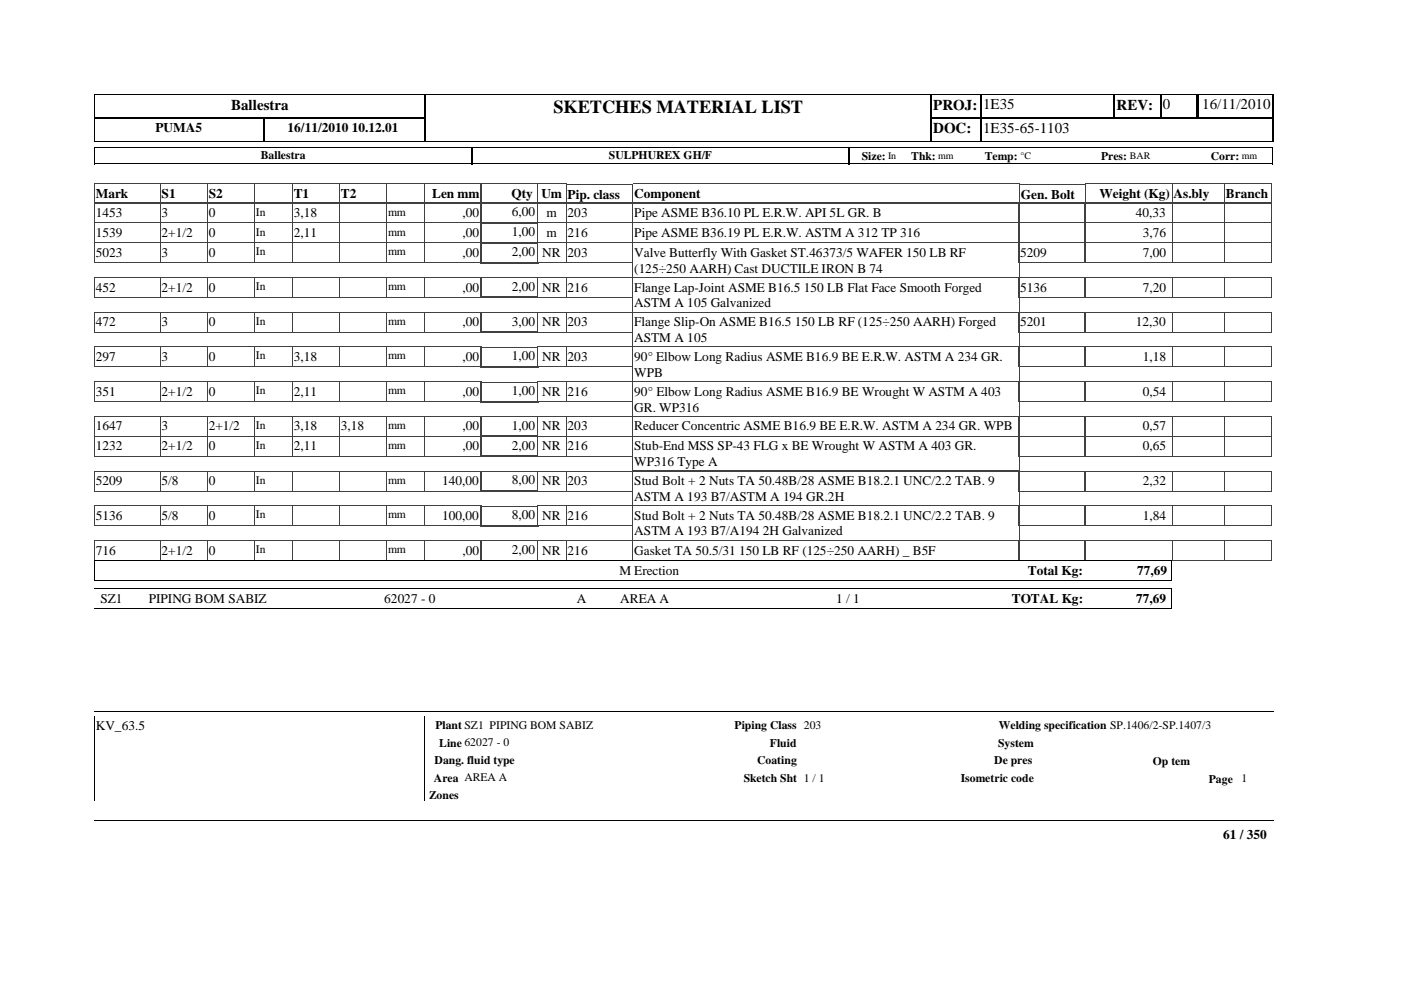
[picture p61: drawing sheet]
<svg xmlns="http://www.w3.org/2000/svg" width="297mm" height="210mm" viewBox="0 0 297 210" stroke-linecap="round" stroke-linejoin="round" font-family="sans-serif">
<defs><g id="words">
<text font-size="3.9" x="117.3" y="23.9">SKETCHES MATERIAL LIST</text>
<g font-size="3.2">
<text x="49" y="23.2">Ballestra</text>
<text x="197.9" y="23.2">PROJ:</text>
<text x="208.4" y="23.2">1E35</text>
<text x="236.7" y="23.2">REV:</text>
<text x="246.5" y="23.2">0</text>
<text x="254.9" y="23.2">16/11/2010</text>
<text x="197.9" y="28.3">DOC:</text>
<text x="208.4" y="28.2">1E35-65-1103</text>
</g>
<g font-size="2.8">
<text x="33" y="27.9">PUMA5</text>
<text x="61" y="27.9">16/11/2010 10.12.01</text>
<text x="20.3" y="42.1">Mark</text>
<text x="20.3" y="46">1453</text>
<text x="34.3" y="46">3</text>
<text x="34.3" y="42.1">S1</text>
<text x="44.3" y="42.1">S2</text>
<text x="44.3" y="46">0</text>
<text x="62.3" y="42.1">T1</text>
<text x="62.3" y="46">3,18</text>
<text x="72.3" y="42.1">T2</text>
<text x="91.6" y="42.1">Len mm</text>
<text x="98.1" y="46">,00</text>
<text x="108.5" y="42.1">Qty</text>
<text x="108.5" y="45.8">6,00</text>
<text x="114.8" y="42.1">Um</text>
<text x="115.8" y="46">m</text>
<text x="120.4" y="42.1">Pip. class</text>
<text x="120.4" y="46">203</text>
<text x="134.5" y="42.1">Component</text>
<text x="134.5" y="46">Pipe ASME B36.10 PL E.R.W. API 5L GR. B</text>
<text x="216.5" y="42.1">Gen. Bolt</text>
<text x="233.1" y="42.1">Weight (Kg)</text>
<text x="240.8" y="46">40,33</text>
<text x="248.8" y="42.1">As.bly</text>
<text x="259.9" y="42.1">Branch</text>
<text x="20.3" y="50.3">1539</text>
<text x="34.3" y="50.3">2+1/2</text>
<text x="44.3" y="50.3">0</text>
<text x="62.3" y="50.3">2,11</text>
<text x="98.1" y="50.3">,00</text>
<text x="108.5" y="50.1">1,00</text>
<text x="115.8" y="50.3">m</text>
<text x="120.4" y="50.3">216</text>
<text x="134.5" y="50.3">Pipe ASME B36.19 PL E.R.W. ASTM A 312 TP 316</text>
<text x="242.3" y="50.3">3,76</text>
<text x="20.3" y="54.5">5023</text>
<text x="34.3" y="54.5">3</text>
<text x="44.3" y="54.5">0</text>
<text x="98.1" y="54.5">,00</text>
<text x="108.5" y="54.3">2,00</text>
<text x="115" y="54.5">NR</text>
<text x="120.4" y="54.5">203</text>
<text x="134.5" y="54.5">Valve Butterfly With Gasket ST.46373/5 WAFER 150 LB RF</text>
<text x="134.5" y="57.8">(125÷250 AARH) Cast DUCTILE IRON B 74</text>
<text x="216.3" y="54.5">5209</text>
<text x="242.3" y="54.5">7,00</text>
<text x="20.3" y="61.8">452</text>
<text x="34.3" y="61.8">2+1/2</text>
<text x="44.3" y="61.8">0</text>
<text x="98.1" y="61.8">,00</text>
<text x="108.5" y="61.7">2,00</text>
<text x="115" y="61.8">NR</text>
<text x="120.4" y="61.8">216</text>
<text x="134.5" y="61.8">Flange Lap-Joint ASME B16.5 150 LB Flat Face Smooth Forged</text>
<text x="134.5" y="65.2">ASTM A 105 Galvanized</text>
<text x="216.3" y="61.8">5136</text>
<text x="242.3" y="61.8">7,20</text>
<text x="20.3" y="69.2">472</text>
<text x="34.3" y="69.2">3</text>
<text x="44.3" y="69.2">0</text>
<text x="98.1" y="69.2">,00</text>
<text x="108.5" y="69">3,00</text>
<text x="115" y="69.2">NR</text>
<text x="120.4" y="69.2">203</text>
<text x="134.5" y="69.2">Flange Slip-On ASME B16.5 150 LB RF (125÷250 AARH) Forged</text>
<text x="216.3" y="69.2">5201</text>
<text x="240.8" y="69.2">12,30</text>
<text x="20.3" y="76.6">297</text>
<text x="34.3" y="76.6">3</text>
<text x="44.3" y="76.6">0</text>
<text x="62.3" y="76.6">3,18</text>
<text x="98.1" y="76.6">,00</text>
<text x="108.5" y="76.4">1,00</text>
<text x="115" y="76.6">NR</text>
<text x="120.4" y="76.6">203</text>
<text x="134.5" y="72.5">ASTM A 105</text>
<text x="134.5" y="76.6">90° Elbow Long Radius ASME B16.9 BE E.R.W. ASTM A 234 GR.</text>
<text x="242.3" y="76.6">1,18</text>
<text x="20.3" y="83.9">351</text>
<text x="34.3" y="83.9">2+1/2</text>
<text x="44.3" y="83.9">0</text>
<text x="62.3" y="83.9">2,11</text>
<text x="98.1" y="83.9">,00</text>
<text x="108.5" y="83.7">1,00</text>
<text x="115" y="83.9">NR</text>
<text x="120.4" y="83.9">216</text>
<text x="134.5" y="79.9">WPB</text>
<text x="134.5" y="83.9">90° Elbow Long Radius ASME B16.9 BE Wrought W ASTM A 403</text>
<text x="242.3" y="83.9">0,54</text>
<text x="134.5" y="87.2">GR. WP316</text>
<text x="20.3" y="91.3">1647</text>
<text x="20.3" y="95.5">1232</text>
<text x="34.3" y="91.3">3</text>
<text x="34.3" y="95.5">2+1/2</text>
<text x="44.3" y="91.3">2+1/2</text>
<text x="44.3" y="95.5">0</text>
<text x="62.3" y="91.3">3,18</text>
<text x="62.3" y="95.5">2,11</text>
<text x="72.3" y="91.3">3,18</text>
<text x="98.1" y="91.3">,00</text>
<text x="98.1" y="95.5">,00</text>
<text x="108.5" y="91.1">1,00</text>
<text x="108.5" y="95.3">2,00</text>
<text x="115" y="91.3">NR</text>
<text x="115" y="95.5">NR</text>
<text x="120.4" y="91.3">203</text>
<text x="120.4" y="95.5">216</text>
<text x="134.5" y="91.3">Reducer Concentric ASME B16.9 BE E.R.W. ASTM A 234 GR. WPB</text>
<text x="134.5" y="95.5">Stub-End MSS SP-43 FLG x BE Wrought W ASTM A 403 GR.</text>
<text x="242.3" y="91.3">0,57</text>
<text x="242.3" y="95.5">0,65</text>
<text x="134.5" y="98.8">WP316 Type A</text>
<text x="20.3" y="102.9">5209</text>
<text x="34.3" y="102.9">5/8</text>
<text x="44.3" y="102.9">0</text>
<text x="93.7" y="102.9">140,00</text>
<text x="108.5" y="102.7">8,00</text>
<text x="115" y="102.9">NR</text>
<text x="120.4" y="102.9">203</text>
<text x="134.5" y="102.9">Stud Bolt + 2 Nuts TA 50.48B/28 ASME B18.2.1 UNC/2.2 TAB. 9</text>
<text x="134.5" y="106.2">ASTM A 193 B7/ASTM A 194 GR.2H</text>
<text x="242.3" y="102.9">2,32</text>
<text x="20.3" y="110.2">5136</text>
<text x="34.3" y="110.2">5/8</text>
<text x="44.3" y="110.2">0</text>
<text x="93.7" y="110.2">100,00</text>
<text x="108.5" y="110">8,00</text>
<text x="115" y="110.2">NR</text>
<text x="120.4" y="110.2">216</text>
<text x="134.5" y="110.2">Stud Bolt + 2 Nuts TA 50.48B/28 ASME B18.2.1 UNC/2.2 TAB. 9</text>
<text x="134.5" y="113.5">ASTM A 193 B7/A194 2H Galvanized</text>
<text x="242.3" y="110.2">1,84</text>
<text x="20.3" y="117.6">716</text>
<text x="34.3" y="117.6">2+1/2</text>
<text x="44.3" y="117.6">0</text>
<text x="98.1" y="117.6">,00</text>
<text x="108.5" y="117.4">2,00</text>
<text x="115" y="117.6">NR</text>
<text x="120.4" y="117.6">216</text>
<text x="134.5" y="117.6">Gasket TA 50.5/31 150 LB RF (125÷250 AARH) _ B5F</text>
<text x="131.3" y="121.8">M Erection</text>
<text x="217.9" y="121.9">Total Kg:</text>
<text x="241.1" y="121.9">77,69</text>
<text x="21.3" y="127.8">SZ1</text>
<text x="31.6" y="127.8">PIPING BOM SABIZ</text>
<text x="81.5" y="127.8">62027 - 0</text>
<text x="122.3" y="127.8">A</text>
<text x="131.5" y="127.8">AREA A</text>
<text x="177.3" y="127.8">1 / 1</text>
<text x="214.5" y="127.9">TOTAL Kg:</text>
<text x="240.9" y="127.9">77,69</text>
<text x="20.3" y="154.9">KV_63.5</text>
<text x="259.4" y="177.9">61 / 350</text>
</g>
<g font-size="2.5">
<text x="55.3" y="33.7">Ballestra</text>
<text x="129.1" y="33.7">SULPHUREX GH/F</text>
<text x="182.7" y="33.8">Size:</text>
<text x="193.2" y="33.8">Thk:</text>
<text x="208.8" y="33.8">Temp:</text>
<text x="233.5" y="33.8">Pres:</text>
<text x="256.7" y="33.8">Corr:</text>
<text x="54.3" y="45.7">In</text>
<text x="82.3" y="45.7">mm</text>
<text x="54.3" y="49.9">In</text>
<text x="82.3" y="49.9">mm</text>
<text x="54.3" y="54.2">In</text>
<text x="82.3" y="54.2">mm</text>
<text x="54.3" y="61.5">In</text>
<text x="82.3" y="61.5">mm</text>
<text x="54.3" y="68.9">In</text>
<text x="82.3" y="68.9">mm</text>
<text x="54.3" y="76.2">In</text>
<text x="82.3" y="76.2">mm</text>
<text x="54.3" y="83.6">In</text>
<text x="82.3" y="83.6">mm</text>
<text x="54.3" y="90.9">In</text>
<text x="54.3" y="95.2">In</text>
<text x="82.3" y="90.9">mm</text>
<text x="82.3" y="95.2">mm</text>
<text x="54.3" y="102.5">In</text>
<text x="82.3" y="102.5">mm</text>
<text x="54.3" y="109.9">In</text>
<text x="82.3" y="109.9">mm</text>
<text x="54.3" y="117.2">In</text>
<text x="82.3" y="117.2">mm</text>
<text x="92.3" y="154.6">Plant SZ1 PIPING BOM SABIZ</text>
<text x="155.7" y="154.6">Piping Class 203</text>
<text x="211.8" y="154.6">Welding specification SP.1406/2-SP.1407/3</text>
<text x="93.1" y="158.3">Line 62027 - 0</text>
<text x="163.2" y="158.3">Fluid</text>
<text x="211.6" y="158.3">System</text>
<text x="92" y="165.7">Area AREA A</text>
<text x="92.2" y="162">Dang. fluid type</text>
<text x="157.7" y="165.7">Sketch Sht 1 / 1</text>
<text x="160.5" y="162">Coating</text>
<text x="203.7" y="165.7">Isometric code</text>
<text x="210.8" y="162">De pres</text>
<text x="244.5" y="162.2">Op tem</text>
<text x="256.3" y="165.9">Page</text>
<text x="263.2" y="165.9">1</text>
<text x="91" y="169.4">Zones</text>
</g>
<g font-size="2.1">
<text x="188.3" y="33.7">In</text>
<text x="198.9" y="33.7">mm</text>
<text x="216.4" y="33.7">°C</text>
<text x="239.6" y="33.7">BAR</text>
<text x="263.3" y="33.7">mm</text>
</g>
</g></defs>
<g fill="none" stroke="#404040" stroke-width=".21">
<path d="M20 39h70M20 39v4M34 39v4M43.9 39v4M54 39v4M62 39v4M72 39v4M82 39v4M90 39v4M101.9 39h12.2v4h-12.2zM134.2 39h81.9v4h-81.9M134.2 39v4h-14.2v-3.9h14.2"/>
<path d="M248.5 39h21.2v4h-21.2zM259.6 39v4M20 43h70"/>
</g>
<path d="M113.9 39h6.1v4h-6.1z" fill="#fff"/>
<path d="M90 39h12v4h-12zM113.9 39h6.2l-.1 4h-6.1zM216.2 39.1h13.9v3.9h-13.9zM248.5 39v4M248.5 39h-18.5v4h18.5" fill="none" stroke="#404040" stroke-width=".21"/>
<path d="M20 31.2h249.9M20 34.7h249.9M20 30h70.3M20 20.1h70.3M20.1 20v10.1M20.1 31.1v3.7M197.2 30h72.9M197.2 20.1h72.9M269.9 31.1v3.7" fill="none" stroke="#000" stroke-width=".21"/>
<path d="M20 25h70.3M55.9 24.9v5.2M90.1 20v5.2M100 31.1v3.7M180 31.1v3.7M197.2 25h72.9M197.4 20v10.1M208 20v10.1M246 20v5.2M254 20v5.2" fill="none" stroke="#000" stroke-width=".36"/>
<path d="M20 25.1h70.3M90.1 24.9v5.2M236.3 20v5.2M253.8 20v5.2" fill="none" stroke="#000" stroke-width=".34"/>
<path d="M269.9 20v10.1" fill="none" stroke="#000" stroke-width=".25"/>
<path d="M90.3 20.2h107v9.7h-107z" fill="#fff"/>
<path d="M89.9 20.1h107.8M89.9 30h107.8" fill="none" stroke="#000" stroke-width=".21"/>
<path d="M197.5 20v10.1" fill="none" stroke="#000" stroke-width=".36"/>
<path d="M90.1 20v10.1" fill="none" stroke="#000" stroke-width=".34"/>
<g fill="none" stroke="#404040" stroke-width=".21">
<path d="M20 43h82v4.3h-82M20 43v4.3M34 43v4.3M43.9 43v4.3M54 43v4.3M62 43v4.3M72 43v4.3M82 43v4.3M90 43v4.3M101.8 43.1h12.5M101.8 47.2h12.5M120 43h96.1v4.3h-96.1z"/>
<path d="M134.2 43v4.3M230 43h39.7v4.3h-39.7zM248.5 43v4.3M259.6 43v4.3"/>
</g>
<path d="M102 43v4.3M114.1 43v4.3" fill="none" stroke="#404040" stroke-width=".36"/>
<path d="M113.9 43.1h6.1v4.2h-6.1z" fill="#fff"/>
<g fill="none" stroke="#404040" stroke-width=".21">
<path d="M20 47.3h82v4.2h-82M20 47.3v4.2M34 47.3v4.2M43.9 47.3v4.2M54 47.3v4.2M62 47.3v4.2M72 47.3v4.2M82 47.3v4.2M90 47.3v4.2M101.8 47.3h12.5M101.8 51.4h12.5M134.2 47.3v4.2"/>
<path d="M216.1 47.3v4.2h-96.1l.1-8.5h-6.2v4.3h116.1l-.1-4.3h-13.9v4.3M230 47.3h39.7v4.2h-39.7zM248.5 47.3v4.2M259.6 47.3v4.2"/>
</g>
<path d="M102 47.3v4.2M114.1 47.3v4.2" fill="none" stroke="#404040" stroke-width=".36"/>
<path d="M113.9 47.3h6.1v4.2h-6.1z" fill="#fff"/>
<g fill="none" stroke="#404040" stroke-width=".21">
<path d="M20 51.5h82v4.3l-82-.1M20 51.5v4.3M34 51.5v4.3M43.9 51.5v4.3M54 51.5v4.3M62 51.5v4.3M72 51.5v4.3M82 51.5v4.3M90 51.5v4.3M101.8 51.6h12.5M134.2 51.5v7.3M216 51.5v-4.2h13.9l.1 4.2h-116.1v-4.2h6.2l-.1 8.5 14.2-.1"/>
<path d="M216.1 51.5v7.3M230 51.5h39.7v4.3l-39.7-.1zM248.5 51.5v4.3M259.6 51.5v4.3"/>
</g>
<path d="M102 51.5v4.4M114.1 51.5v4.4" fill="none" stroke="#404040" stroke-width=".36"/>
<path d="M101.8 55.7h12.5" fill="none" stroke="#404040" stroke-width=".34"/>
<path d="M113.9 51.5h6.1v4.2h-6.1z" fill="#fff"/>
<g fill="none" stroke="#404040" stroke-width=".21">
<path d="M20 58.9h82v4.2h-82M20 58.8v4.3M34 58.8v4.3M43.9 58.8v4.3M54 58.8v4.3M62 58.8v4.3M72 58.8v4.3M82 58.8v4.3M90 58.8v4.3M101.8 58.9h12.5M113.9 51.5h6.2l-.1 4.3-6.1-.1zM134.2 58.8v7.4"/>
<path d="M216 51.5h14l-.1 4.3-13.9-.1zM230 58.9h39.7v4.2h-39.7zM248.5 58.8v4.3M259.6 58.8v4.3M134.2 63.1h-14.2v-4.3l96.1 .1v7.3h-81.9"/>
</g>
<path d="M102 58.8v4.4M114.1 58.8v4.4" fill="none" stroke="#404040" stroke-width=".36"/>
<path d="M101.8 63.1h12.5" fill="none" stroke="#404040" stroke-width=".34"/>
<path d="M113.9 58.9h6.1v4.2h-6.1z" fill="#fff"/>
<g fill="none" stroke="#404040" stroke-width=".21">
<path d="M113.9 58.9h6.2l-.1 4.2h-6.1zM216 58.9h14l-.1 4.2h-13.9zM20 66.2h82v4.3h-82M20 66.2v4.3M34 66.2v4.3M43.9 66.2v4.3M54 66.2v4.3M62 66.2v4.3M72 66.2v4.3M82 66.2v4.3M90 66.2v4.3M101.8 66.3h12.5"/>
<path d="M134.2 66.2v7.4M134.2 70.5h-14.2v-4.3h96.1v7.4M230 66.2h39.7v4.3h-39.7zM248.5 66.2v4.3M259.6 66.2v4.3"/>
</g>
<path d="M102 66.2v4.4M114.1 66.2v4.4" fill="none" stroke="#404040" stroke-width=".36"/>
<path d="M101.8 70.4h12.5" fill="none" stroke="#404040" stroke-width=".34"/>
<path d="M113.9 66.2h6.1v4.2h-6.1z" fill="#fff"/>
<g fill="none" stroke="#404040" stroke-width=".21">
<path d="M20 73.6h82v4.2h-82M20 73.6v4.2M34 73.6v4.2M43.9 73.6v4.2M54 73.6v4.2M62 73.6v4.2M72 73.6v4.2M82 73.6v4.2M90 73.6v4.2M101.8 73.6h12.5M113.9 66.2h6.2l-.1 4.3h-6.1zM134.2 73.6v7.3"/>
<path d="M134.2 77.8h-14.2v-4.2h96.1v7.3M216 66.2h14l-.1 4.3h-13.9zM230 73.6h39.7v4.2h-39.7zM248.5 73.6v4.2M259.6 73.6v4.2M134.2 80.9h81.9"/>
</g>
<path d="M102 73.6v4.4M114.1 73.6v4.4" fill="none" stroke="#404040" stroke-width=".36"/>
<path d="M101.8 77.8h12.5" fill="none" stroke="#404040" stroke-width=".34"/>
<path d="M113.9 73.6h6.1v4.2h-6.1z" fill="#fff"/>
<g fill="none" stroke="#404040" stroke-width=".21">
<path d="M113.9 73.6h6.2l-.1 4.2h-6.1zM216 73.6h14l-.1 4.2h-13.9zM20 80.9h82v4.3h-82M20 80.9v4.3M34 80.9v4.3M43.9 80.9v4.3M54 80.9v4.3M62 80.9v4.3M72 80.9v4.3M82 80.9v4.3M90 80.9v4.3M101.8 81h12.5"/>
<path d="M134.2 80.9v7.4M134.2 85.2h-14.2v-4.3h96.1v7.4M230 80.9h39.7v4.3h-39.7zM248.5 80.9v4.3M259.6 80.9v4.3"/>
</g>
<path d="M102 80.9v4.4M114.1 80.9v4.4" fill="none" stroke="#404040" stroke-width=".36"/>
<path d="M101.8 85.2h12.5" fill="none" stroke="#404040" stroke-width=".34"/>
<path d="M113.9 80.9h6.1v4.3h-6.1z" fill="#fff"/>
<g fill="none" stroke="#404040" stroke-width=".21">
<path d="M20 88.3h82v4.2h-82M20 88.3v4.2M34 88.3v4.2M43.9 88.3v4.2M54 88.3v4.2M62 88.3v4.2M72 88.3v4.2M82 88.3v4.2M90 88.3v4.2M101.8 88.3h12.5M101.8 92.4h12.5M113.9 80.9h6.2l-.1 4.3h-6.1z"/>
<path d="M120 88.3h96.1v4.2h-96.1zM134.2 88.3v4.2M216 80.9h14l-.1 4.3h-13.9zM230 88.3h39.7v4.2h-39.7zM248.5 88.3v4.2M259.6 88.3v4.2"/>
</g>
<path d="M102 88.3v4.2M114.1 88.3v4.2" fill="none" stroke="#404040" stroke-width=".36"/>
<path d="M113.9 88.3h6.1v4.2h-6.1z" fill="#fff"/>
<g fill="none" stroke="#404040" stroke-width=".21">
<path d="M20 92.5h82v4.3l-82-.1M20 92.5v4.3M34 92.5v4.3M43.9 92.5v4.3M54 92.5v4.3M62 92.5v4.3M72 92.5v4.3M82 92.5v4.3M90 92.5v4.3M101.8 92.6h12.5M134.2 92.5v7.4M216 92.5v-4.2h13.9l.1 4.2h-116.1v-4.2h6.2l-.1 8.5 14.2-.1"/>
<path d="M216.1 92.5v7.4h-81.9M230 92.5h39.7v4.3l-39.7-.1zM248.5 92.5v4.3M259.6 92.5v4.3"/>
</g>
<path d="M102 92.5v4.4M114.1 92.5v4.4" fill="none" stroke="#404040" stroke-width=".36"/>
<path d="M101.8 96.7h12.5" fill="none" stroke="#404040" stroke-width=".34"/>
<path d="M113.9 92.5h6.1v4.2h-6.1z" fill="#fff"/>
<g fill="none" stroke="#404040" stroke-width=".21">
<path d="M20 99.9h82v4.2h-82M20 99.9v4.2M34 99.9v4.2M43.9 99.9v4.2M54 99.9v4.2M62 99.9v4.2M72 99.9v4.2M82 99.9v4.2M90 99.9v4.2M101.8 99.9h12.5M113.9 92.5h6.2l-.1 4.3-6.1-.1zM134.2 99.9v7.3"/>
<path d="M216 92.5h14l-.1 4.3-13.9-.1zM230 99.9h39.7v4.2h-39.7zM248.5 99.9v4.2M259.6 99.9v4.2M134.2 104.1h-14.2v-4.2h96.1v7.3"/>
</g>
<path d="M102 99.9v4.4M114.1 99.9v4.4" fill="none" stroke="#404040" stroke-width=".36"/>
<path d="M101.8 104.1h12.5" fill="none" stroke="#404040" stroke-width=".34"/>
<path d="M113.9 99.9h6.1v4.2h-6.1z" fill="#fff"/>
<g fill="none" stroke="#404040" stroke-width=".21">
<path d="M113.9 99.9h6.2l-.1 4.2h-6.1zM216 99.9h14l-.1 4.2h-13.9zM20 107.2h82v4.3h-82M20 107.2v4.3M34 107.2v4.3M43.9 107.2v4.3M54 107.2v4.3M62 107.2v4.3M72 107.2v4.3M82 107.2v4.3M90 107.2v4.3M101.8 107.3h12.5"/>
<path d="M134.2 114.6h81.9M134.2 107.2v7.4M134.2 111.5h-14.2v-4.3h96.1v7.4M230 107.2h39.7v4.3h-39.7zM248.5 107.2v4.3M259.6 107.2v4.3"/>
</g>
<path d="M102 107.2v4.4M114.1 107.2v4.4" fill="none" stroke="#404040" stroke-width=".36"/>
<path d="M101.8 111.4h12.5" fill="none" stroke="#404040" stroke-width=".34"/>
<path d="M113.9 107.2h6.1v4.2h-6.1z" fill="#fff"/>
<g fill="none" stroke="#404040" stroke-width=".21">
<path d="M20 114.6h82v4.2h-82M20 114.6v4.2M34 114.6v4.2M43.9 114.6v4.2M54 114.6v4.2M62 114.6v4.2M72 114.6v4.2M82 114.6v4.2M90 114.6v4.2M101.8 114.7h12.5M101.8 118.7h12.5M113.9 107.2h6.2l-.1 4.3h-6.1z"/>
<path d="M120 114.6h96.1v4.2h-96.1zM134.2 114.6v4.2M216 107.2h14l-.1 4.3h-13.9zM230 114.6h39.7v4.2h-39.7zM248.5 114.6v4.2M259.6 114.6v4.2"/>
</g>
<path d="M102 114.6v4.2M114.1 114.6v4.2" fill="none" stroke="#404040" stroke-width=".36"/>
<path d="M113.9 114.6h6.1v4.2h-6.1z" fill="#fff"/>
<path d="M113.9 114.6h6.2l-.1 4.2h-6.1zM216 114.6h14l-.1 4.2h-13.9z" fill="none" stroke="#404040" stroke-width=".21"/>
<path d="M20 118.8h228.3M20 118.8v4.3M248.3 118.8v4.3h-228.3" fill="none" stroke="#000" stroke-width=".21"/>
<path d="M189 124.8h23.8v4.3h-23.8z" fill="#fff"/>
<path d="M20 124.8h228.3M248.3 124.8v4.3l-228.3-.1M20 150.9h250M20 173.9h250" fill="none" stroke="#000" stroke-width=".21"/>
<path d="M20 151.9h70v18h-70z" fill="#fff"/>
<path d="M20 151.9v18M90.1 151.9v18" fill="none" stroke="#000" stroke-width=".21"/>
<use href="#words"/>
</svg>
